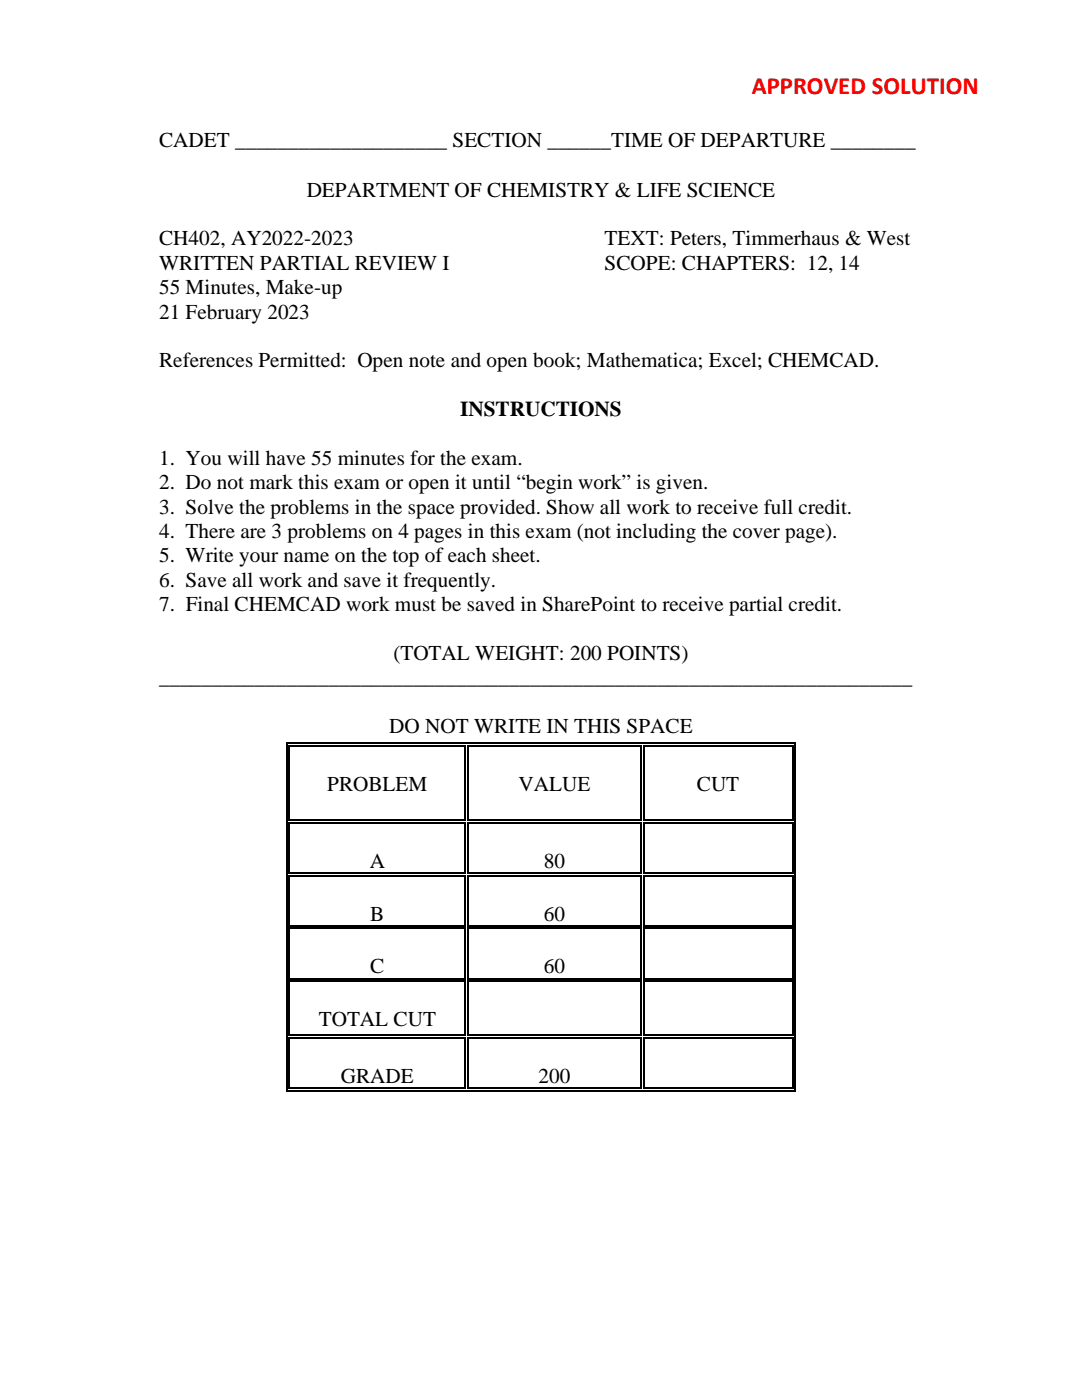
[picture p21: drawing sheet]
<svg xmlns="http://www.w3.org/2000/svg" width="216mm" height="279mm" viewBox="0 0 216 279" stroke-linecap="round" stroke-linejoin="round" font-family="sans-serif">
<defs><g id="words">
<text font-size="4.9" fill="#f00" x="150" y="18.8">APPROVED SOLUTION</text>
<g font-size="4.2">
<text x="31.7" y="29.4">CADET ____________________ SECTION ______TIME OF DEPARTURE ________</text>
<text x="61.2" y="39.2">DEPARTMENT OF CHEMISTRY &amp; LIFE SCIENCE</text>
<text x="31.7" y="49">CH402, AY2022-2023</text>
<text x="31.7" y="53.8">WRITTEN PARTIAL REVIEW I</text>
<text x="120.6" y="49">TEXT: Peters, Timmerhaus &amp; West</text>
<text x="120.6" y="53.8">SCOPE: CHAPTERS: 12, 14</text>
<text x="31.7" y="58.7">55 Minutes, Make-up</text>
<text x="31.7" y="63.6">21 February 2023</text>
<text x="31.7" y="73.3">References Permitted: Open note and open book; Mathematica; Excel; CHEMCAD.</text>
<text x="91.8" y="83.1">INSTRUCTIONS</text>
<text x="31.7" y="92.8">1. You will have 55 minutes for the exam.</text>
<text x="31.7" y="97.6">2. Do not mark this exam or open it until “begin work” is given.</text>
<text x="31.7" y="102.5">3. Solve the problems in the space provided. Show all work to receive full credit.</text>
<text x="31.7" y="107.4">4. There are 3 problems on 4 pages in this exam (not including the cover page).</text>
<text x="31.7" y="112.2">5. Write your name on the top of each sheet.</text>
<text x="31.7" y="117.1">6. Save all work and save it frequently.</text>
<text x="31.7" y="122">7. Final CHEMCAD work must be saved in SharePoint to receive partial credit.</text>
<text x="78.5" y="131.7">(TOTAL WEIGHT: 200 POINTS)</text>
<text x="31.7" y="136.6">_______________________________________________________________________</text>
<text x="77.7" y="146.3">DO NOT WRITE IN THIS SPACE</text>
<text x="65.3" y="157.8">PROBLEM</text>
<text x="103.5" y="157.8">VALUE</text>
<text x="139.1" y="157.8">CUT</text>
<text x="73.8" y="173.2">A</text>
<text x="108.5" y="173.2">80</text>
<text x="73.9" y="183.7">B</text>
<text x="108.5" y="183.7">60</text>
<text x="73.9" y="194.3">C</text>
<text x="108.5" y="194.3">60</text>
<text x="63.6" y="204.8">TOTAL CUT</text>
<text x="68" y="216">GRADE</text>
<text x="107.5" y="216">200</text>
</g>
</g></defs>
<g fill="#000">
<path d="M57.1 148.2h.2v.8h-.2zM57.1 148.2h.7v.2h-.7zM57.6 148.7h.2v.3h-.2zM57.6 148.7h.2v.2h-.2zM92.8 148.9l.2 .1zM92.8 148.2h.7v.2h-.7zM92.8 148.7h.2v.2h-.2zM93.3 148.9l.2 .1zM93.3 148.7h.2v.2h-.2zM127.8 148.9l.2 .1zM127.8 148.2h.7v.2h-.7zM127.8 148.7h.2v.2h-.2z"/>
<path d="M128.3 148.9l.2 .1zM128.3 148.7h.2v.2h-.2zM158.1 148.2h.7v.2h-.7zM158.1 148.7h.2v.3h-.2zM158.1 148.7h.2v.2h-.2zM158.6 148.2h.2v.8h-.2zM57.1 163.6h.2v.8h-.2zM57.1 174.1h.2v.8h-.2zM57.6 164.4h.2zM57.6 163.6h.2v.3h-.2zM57.6 164.1h.2v.3h-.2zM57.6 174.9h.2z"/>
<path d="M57.6 174.1h.2v.3h-.2zM57.6 174.6h.2v.3h-.2zM92.8 164.4h.2zM92.8 163.6h.2v.3h-.2zM92.8 164.1h.2v.3h-.2zM92.8 174.9h.2zM92.8 174.1h.2v.3h-.2zM92.8 174.6h.2v.3h-.2zM93.3 164.4h.2zM93.3 163.6h.2v.3h-.2zM93.3 164.1h.2v.3h-.2zM93.3 174.9h.2z"/>
<path d="M93.3 174.1h.2v.3h-.2zM93.3 174.6h.2v.3h-.2zM127.8 164.4h.2zM127.8 163.6h.2v.3h-.2zM127.8 164.1h.2v.3h-.2zM127.8 174.9h.2zM127.8 174.1h.2v.3h-.2zM127.8 174.6h.2v.3h-.2zM128.3 164.4h.2zM128.3 163.6h.2v.3h-.2zM128.3 164.1h.2v.3h-.2zM128.3 174.9h.2z"/>
<path d="M128.3 174.1h.2v.3h-.2zM128.3 174.6h.2v.3h-.2zM158.1 164.4h.2zM158.1 163.6h.2v.3h-.2zM158.1 164.1h.2v.3h-.2zM158.1 174.9h.2zM158.1 174.1h.2v.3h-.2zM158.1 174.6h.2v.3h-.2zM158.6 164.4h.2zM158.6 163.6h.2v.8h-.2zM158.6 174.9h.2zM158.6 174.1h.2v.8h-.2z"/>
<path d="M57.1 184.7h.2v.8h-.2zM57.1 195.2h.2v.8h-.2zM57.6 185.4l.2 .1zM57.6 184.7h.2v.2h-.2zM57.6 185.2h.2v.2h-.2zM57.6 195.9l.2 .1zM57.6 195.2h.2v.2h-.2zM57.6 195.7h.2v.2h-.2zM92.8 185.4l.2 .1zM92.8 184.7h.2v.2h-.2zM92.8 185.2h.2v.2h-.2zM92.8 195.9l.2 .1z"/>
<path d="M92.8 195.2h.2v.2h-.2zM92.8 195.7h.2v.2h-.2zM93.3 185.4l.2 .1zM93.3 184.7h.2v.2h-.2zM93.3 185.2h.2v.2h-.2zM93.3 195.9l.2 .1zM93.3 195.2h.2v.2h-.2zM93.3 195.7h.2v.2h-.2zM127.8 185.4l.2 .1zM127.8 184.7h.2v.2h-.2zM127.8 185.2h.2v.2h-.2zM127.8 195.9l.2 .1z"/>
<path d="M127.8 195.2h.2v.2h-.2zM127.8 195.7h.2v.2h-.2zM128.3 185.4l.2 .1zM128.3 184.7h.2v.2h-.2zM128.3 185.2h.2v.2h-.2zM128.3 195.9l.2 .1zM128.3 195.2h.2v.2h-.2zM128.3 195.7h.2v.2h-.2zM158.1 185.4l.2 .1zM158.1 184.7h.2v.2h-.2zM158.1 185.2h.2v.2h-.2zM158.1 195.9l.2 .1z"/>
<path d="M158.1 195.2h.2v.2h-.2zM158.1 195.7h.2v.2h-.2zM158.6 185.4l.2 .1zM158.6 184.7h.2v.7h-.2zM158.6 195.9l.2 .1zM158.6 195.2h.2v.7h-.2zM57.1 206.4h.2v.8h-.2zM57.1 217.5h.7v.3h-.7zM57.6 207.2h.2zM57.6 206.4h.2v.3h-.2zM57.6 206.9h.2v.3h-.2zM57.6 217h.2v.3h-.2z"/>
<path d="M92.8 207.2h.2zM92.8 206.4h.2v.3h-.2zM92.8 206.9h.2v.3h-.2zM93.3 207.2h.2zM93.3 206.4h.2v.3h-.2zM93.3 206.9h.2v.3h-.2zM93.3 217h.2v.3h-.2zM127.8 207.2h.2zM127.8 206.4h.2v.3h-.2zM127.8 206.9h.2v.3h-.2zM128.3 207.2h.2zM128.3 206.4h.2v.3h-.2z"/>
<path d="M128.3 206.9h.2v.3h-.2zM128.3 217h.2v.3h-.2zM158.1 207.2h.2zM158.1 206.4h.2v.3h-.2zM158.1 206.9h.2v.3h-.2zM158.1 217.5h.7v.3h-.7zM158.1 217h.2v.3h-.2zM158.6 207.2h.2zM158.6 206.4h.2v.8h-.2zM158.6 217h.2v.8h-.2z"/>
</g>
<g fill="none" stroke="#000" stroke-width=".25">
<path d="M57.2 149v14.6M57.7 149v14.6M57.8 148.3h35M57.8 148.8h35M92.9 149v14.6M93.4 149v14.6M93.5 148.3h34.3M93.5 148.8h34.3M127.9 149v14.6M128.4 149v14.6M128.5 148.3h29.6M128.5 148.8h29.6"/>
<path d="M158.2 149v14.6M158.7 149v14.6M57.2 164.4v9.7M57.2 174.9v9.8M57.7 164.4v9.7M57.7 174.9v9.8M57.8 163.7h35M57.8 164.2h35M57.8 174.2h35M57.8 174.8h35M92.9 164.4v9.7M92.9 174.9v9.8"/>
<path d="M93.4 164.4v9.7M93.4 174.9v9.8M93.5 163.7h34.3M93.5 164.2h34.3M93.5 174.2h34.3M93.5 174.8h34.3M127.9 164.4v9.7M127.9 174.9v9.8M128.4 164.4v9.7M128.4 174.9v9.8M128.5 163.7h29.6M128.5 164.2h29.6"/>
<path d="M128.5 174.2h29.6M128.5 174.8h29.6M158.2 164.4v9.7M158.2 174.9v9.8M158.7 164.4v9.7M158.7 174.9v9.8M57.2 185.5v9.7M57.2 196v10.4M57.7 185.5v9.7M57.7 196v10.4M57.8 184.8h35M57.8 185.3h35"/>
<path d="M57.8 195.3h35M57.8 195.8h35M92.9 185.5v9.7M92.9 196v10.4M93.4 185.5v9.7M93.4 196v10.4M93.5 184.8h34.3M93.5 185.3h34.3M93.5 195.3h34.3M93.5 195.8h34.3M127.9 185.5v9.7M127.9 196v10.4"/>
<path d="M128.4 185.5v9.7M128.4 196v10.4M128.5 184.8h29.6M128.5 185.3h29.6M128.5 195.3h29.6M128.5 195.8h29.6M158.2 185.5v9.7M158.2 196v10.4M158.7 185.5v9.7M158.7 196v10.4M57.2 207.2v10.6M57.7 207.2v9.8"/>
<path d="M57.8 206.6h35M57.8 207.1h35M57.8 217.6h100.3M57.8 217.1h35M92.9 207.2v10.1M93.4 207.2v9.8M93.5 206.6h34.3M93.5 207.1h34.3M93.5 217.1h34.3M127.9 207.2v10.1M128.4 207.2v9.8M128.5 206.6h29.6"/>
<path d="M128.5 207.1h29.6M128.5 217.1h29.6M158.2 207.2v9.8M158.7 207.2v9.8"/>
</g>
<use href="#words"/>
</svg>
